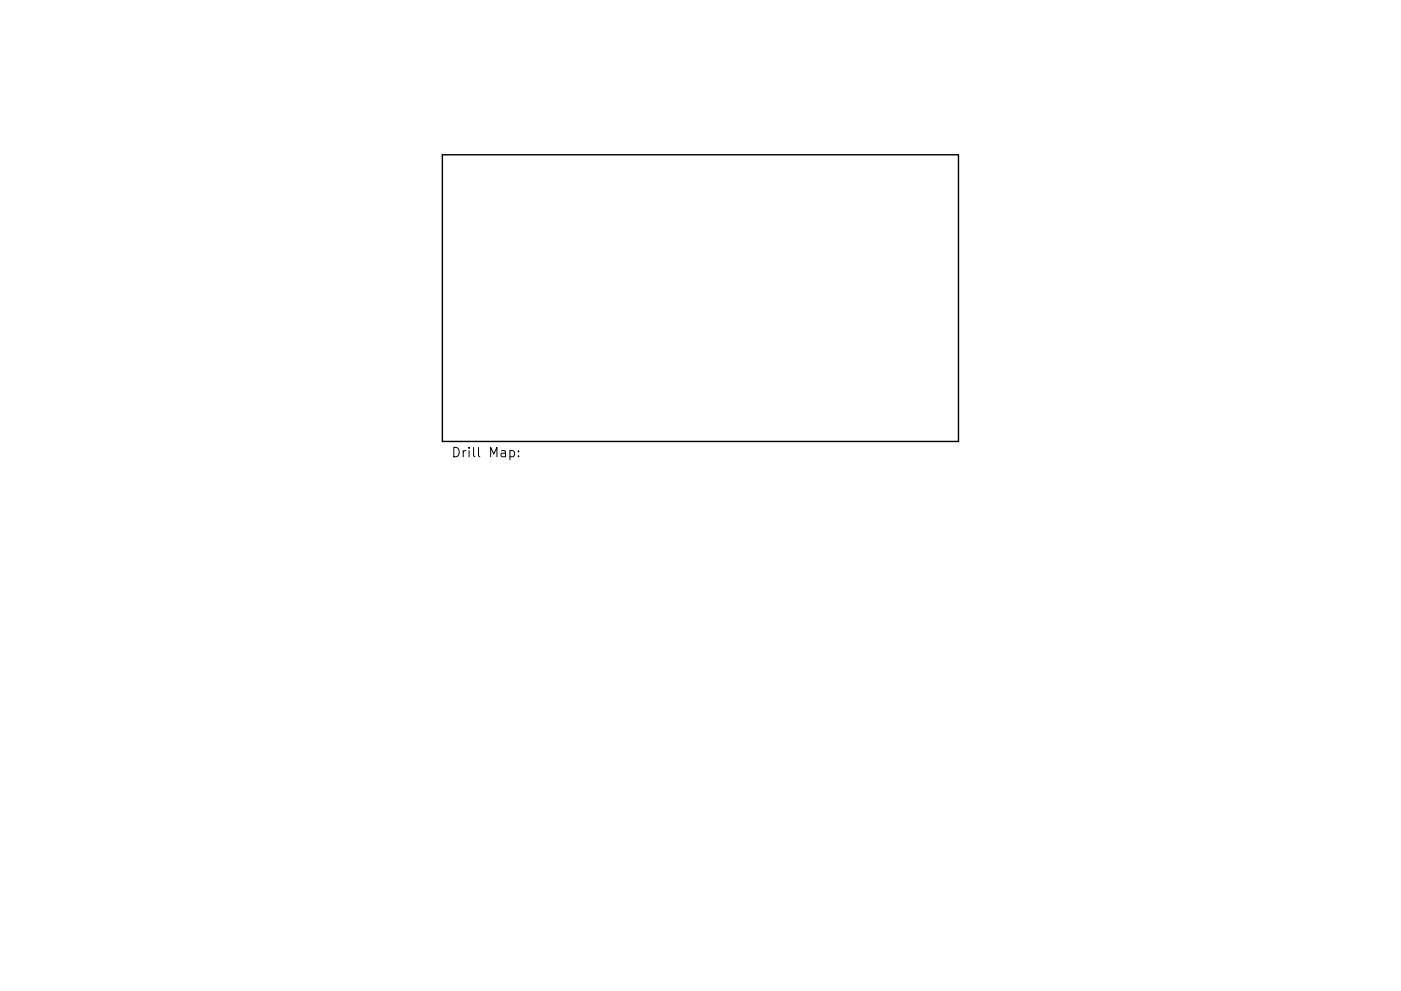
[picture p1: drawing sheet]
<svg xmlns="http://www.w3.org/2000/svg" width="297mm" height="210mm" viewBox="0 0 297 210" stroke-linecap="round" stroke-linejoin="round" font-family="sans-serif">
<defs><g id="words">
<text font-size="2.8" x="95.6" y="97">Drill Map:</text>
</g></defs>
<path d="M93.8 32.8h109.4v60.9h-109.4z" fill="none" stroke="#000" stroke-width=".3"/>
<path d="M108.1 95.7l.6-.1 .4 .4v.5l-.2 .3h-.8M109.9 96.7v.2M109.9 95.7v.2" fill="none" stroke="#000" stroke-width=".21"/>
<use href="#words"/>
</svg>
